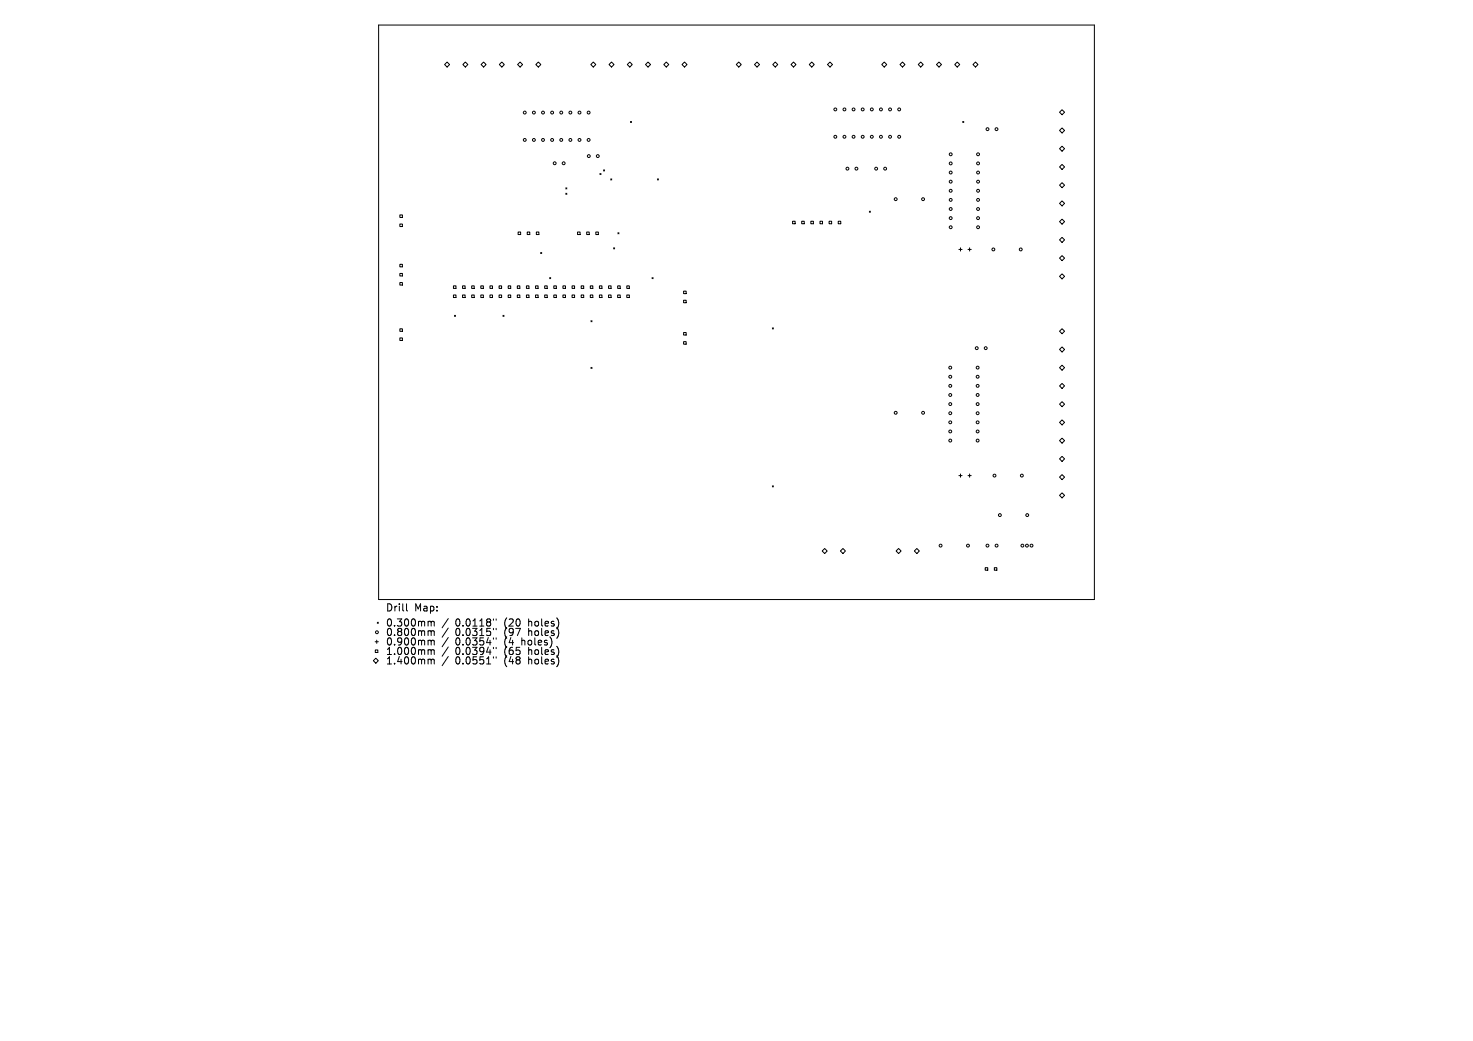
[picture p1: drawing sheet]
<svg xmlns="http://www.w3.org/2000/svg" width="297mm" height="210mm" viewBox="0 0 297 210" stroke-linecap="round" stroke-linejoin="round" font-family="sans-serif">
<defs><g id="words">
<g font-size="2">
<text x="77.7" y="123.5">Drill</text>
<text x="83.5" y="123.5">Map:</text>
<text x="77.7" y="126.6">0.300mm</text>
<text x="77.7" y="128.5">0.800mm</text>
<text x="77.7" y="130.4">0.900mm</text>
<text x="91.8" y="126.6">0.0118&quot;</text>
<text x="91.8" y="128.5">0.0315&quot;</text>
<text x="91.8" y="130.4">0.0354&quot;</text>
<text x="101.8" y="126.6">(20</text>
<text x="101.8" y="128.5">(97</text>
<text x="101.8" y="130.4">(4</text>
<text x="105.4" y="130.4">holes)</text>
<text x="106.7" y="126.6">holes)</text>
<text x="106.7" y="128.5">holes)</text>
<text x="77.7" y="132.3">1.000mm</text>
<text x="77.7" y="134.2">1.400mm</text>
<text x="91.8" y="132.3">0.0394&quot;</text>
<text x="91.8" y="134.2">0.0551&quot;</text>
<text x="101.8" y="132.3">(65</text>
<text x="101.8" y="134.2">(48</text>
<text x="106.7" y="132.3">holes)</text>
<text x="106.7" y="134.2">holes)</text>
</g>
</g></defs>
<g fill="none" stroke="#000" stroke-width=".2">
<path d="M76.3 5.1h144.4v115.8h-144.4zM89.6 13l.5-.5 .6 .5-.6 .5zM93.8 12.5l.5 .5-.5 .5-.5-.5zM97.5 12.5l.5 .5-.5 .5-.5-.5zM101.2 12.5l.5 .5-.5 .5-.5-.5zM104.9 12.5l.5 .5-.5 .5-.5-.5zM108.5 12.5l.6 .5-.6 .5-.5-.5zM119.6 12.5l.5 .5-.5 .5-.5-.5zM123.3 12.5l.5 .5-.5 .5-.5-.5zM127 12.5l.5 .5-.5 .5-.5-.5zM130.7 12.5l.5 .5-.5 .5-.5-.5zM134.3 12.5l.5 .5-.5 .5-.5-.5z"/>
<path d="M138 12.5l.5 .5-.5 .5-.5-.5zM148.5 13l.5-.5 .5 .5-.5 .5zM152.1 13l.5-.5 .5 .5-.5 .5zM155.8 13l.5-.5 .5 .5-.5 .5zM159.5 13l.5-.5 .5 .5-.5 .5zM163.2 13l.5-.5 .5 .5-.5 .5zM166.8 13l.6-.5 .5 .5-.5 .5zM178.3 12.5l.5 .5-.5 .5-.5-.5zM182 12.5l.5 .5-.5 .5-.5-.5zM185.6 12.5l.6 .5-.6 .5-.5-.5zM189.3 12.5l.5 .5-.5 .5-.5-.5zM193 12.5l.5 .5-.5 .5-.5-.5z"/>
<path d="M196.7 12.5l.5 .5-.5 .5-.5-.5zM114.1 37.9l.2 .2M114.1 39l.2 .2M114.3 37.9l-.2 .2M114.3 39l-.2 .2M121 35l.2 .2M121.2 35l-.2 .2M121.7 34.3l.2 .2M121.9 34.3l-.2 .2M123.1 36.1l.3 .2M123.4 36.1l-.3 .2M127.1 24.5l.2 .2"/>
<path d="M127.3 24.5l-.2 .2M132.6 36.1l.2 .2M132.8 36.1l-.2 .2M194.1 24.5l.2 .2M194.3 24.5l-.2 .2M213.6 22.6l.5-.5 .5 .5-.5 .5zM213.6 26.3l.5-.5 .5 .5-.5 .5zM213.6 30l.5-.5 .5 .5-.5 .5zM213.6 33.7l.5-.5 .5 .5-.5 .5zM213.6 37.4l.5-.6 .5 .6-.5 .5zM80.6 43.4h.5v.5h-.5zM80.6 45.2h.5v.5h-.5z"/>
<path d="M80.6 53.3h.5v.5h-.5zM80.6 55.2h.5v.5h-.5zM80.6 57h.5v.5h-.5zM91.4 57.7h.5v.5h-.5zM91.4 59.5h.5v.5h-.5zM93.3 57.7h.5v.5h-.5zM93.3 59.5h.5v.5h-.5zM95.1 57.7h.5v.5h-.5zM95.1 59.5h.5v.5h-.5zM96.9 57.7h.6v.5h-.6zM96.9 59.5h.6v.5h-.6zM98.8 57.7h.5v.5h-.5z"/>
<path d="M98.8 59.5h.5v.5h-.5zM100.6 57.7h.5v.5h-.5zM100.6 59.5h.5v.5h-.5zM102.5 57.7h.5v.5h-.5zM102.5 59.5h.5v.5h-.5zM104.3 57.7h.5v.5h-.5zM104.3 59.5h.5v.5h-.5zM104.5 46.8h.5v.5h-.5zM106.1 57.7h.6v.5h-.6zM106.1 59.5h.6v.5h-.6zM106.3 46.8h.5v.5h-.5zM108 57.7h.5v.5h-.5z"/>
<path d="M108 59.5h.5v.5h-.5zM108.1 46.8h.6v.5h-.6zM109 50.9l.2 .3M109.2 50.9l-.2 .3M109.8 57.7h.5v.5h-.5zM109.8 59.5h.5v.5h-.5zM110.8 56l.2 .2M111 56l-.2 .2M111.7 57.7h.5v.5h-.5zM111.7 59.5h.5v.5h-.5zM113.5 57.7h.5v.5h-.5zM113.5 59.5h.5v.5h-.5z"/>
<path d="M115.3 57.7h.6v.5h-.6zM115.3 59.5h.6v.5h-.6zM116.5 46.8h.5v.5h-.5zM117.2 57.7h.5v.5h-.5zM117.2 59.5h.5v.5h-.5zM118.3 46.8h.5v.5h-.5zM119 57.7h.5v.5h-.5zM119 59.5h.5v.5h-.5zM120.1 46.8h.5v.5h-.5zM120.9 57.7h.5v.5h-.5zM120.9 59.5h.5v.5h-.5zM122.7 57.7h.5v.5h-.5z"/>
<path d="M122.7 59.5h.5v.5h-.5zM123.7 50l.2 .2M123.9 50l-.2 .2M124.5 57.7h.6v.5h-.6zM124.5 59.5h.6v.5h-.6zM124.6 47l.2 .2M124.8 47l-.2 .2M126.4 57.7h.5v.5h-.5zM126.4 59.5h.5v.5h-.5zM131.5 56l.2 .2M131.7 56l-.2 .2M137.8 58.7h.6v.5h-.6z"/>
<path d="M159.8 44.6h.5v.5h-.5zM161.7 44.6h.5v.5h-.5zM163.5 44.6h.5v.5h-.5zM165.3 44.6h.5v.5h-.5zM167.2 44.6h.5v.5h-.5zM169 44.6h.5v.5h-.5zM175.3 42.6l.2 .2M175.5 42.6l-.2 .2M193.3 50.3h.7M193.7 50v.6M195.2 50.3h.6M195.5 50v.6"/>
<path d="M213.6 41l.5-.5 .5 .5-.5 .5zM213.6 44.7l.5-.5 .5 .5-.5 .5zM213.6 48.4l.5-.5 .5 .5-.5 .5zM213.6 52.1l.5-.5 .5 .5-.5 .5zM213.6 55.8l.5-.6 .5 .6-.5 .5zM80.6 66.3h.5v.5h-.5zM80.6 68.2h.5v.5h-.5zM91.6 63.6l.3 .2M91.9 63.6l-.3 .2M101.4 63.6l.2 .2M101.6 63.6l-.2 .2M119.2 64.7l.2 .2"/>
<path d="M119.2 74.1l.2 .2M119.4 64.7l-.2 .2M119.4 74.1l-.2 .2M137.8 60.6h.6v.5h-.6zM137.8 67.1h.6v.5h-.6zM137.8 68.9h.6v.5h-.6zM155.7 66.1l.2 .3M155.9 66.1l-.2 .3M213.6 66.8l.5-.5 .5 .5-.5 .5zM213.6 70.5l.5-.5 .5 .5-.5 .5zM213.6 74.2l.5-.5 .5 .5-.5 .5zM213.6 77.9l.5-.6 .5 .6-.5 .5z"/>
<path d="M155.7 98l.2 .2M155.9 98l-.2 .2M193.3 95.9h.7M193.7 95.6v.7M195.2 95.9h.6M195.5 95.6v.7M213.6 81.5l.5-.5 .5 .5-.5 .5zM213.6 85.2l.5-.5 .5 .5-.5 .5zM213.6 88.9l.5-.5 .5 .5-.5 .5zM213.6 92.6l.5-.5 .5 .5-.5 .5zM213.6 96.3l.5-.6 .5 .6-.5 .5zM213.6 99.9l.5-.5 .5 .5-.5 .5z"/>
<path d="M165.8 111.2l.5-.5 .5 .5-.5 .5zM169.5 111.2l.5-.5 .5 .5-.5 .5zM181.2 110.7l.5 .5-.5 .5-.5-.5zM184.9 110.7l.5 .5-.5 .5-.5-.5zM198.6 114.5h.6v.5h-.6zM200.5 114.5h.5v.5h-.5zM75.3 133.3l.5-.5 .5 .5-.5 .5zM75.6 129.5h.7M75.7 131.1h.5v.5h-.5zM76 129.1v.7M76.1 125.5l.2 .2M76.3 125.5l-.2 .2"/>
<path d="M82 121.8v1.3l.2 .2M86.5 125.3l.4 .2M86.5 127.2l.4 .3M86.5 129.2l.4 .2M86.5 131.1l.4 .2M86.5 133l.4 .2M86.9 125.5l.2-.2 .4 .1 .1 .9M86.9 125.5v.8M86.9 127.5v.7M86.9 129.4v.7M86.9 131.3v.7M86.9 133.2v.8"/>
<path d="M86.9 127.5l.2-.3 .4 .1 .1 .9M86.9 129.4l.2-.2h.4l.1 .9M86.9 131.3l.2-.2h.4l.1 .9M86.9 133.2l.2-.2 .4 .1 .1 .9M90.4 124.8l-1.3 1.8M90.4 126.7l-1.3 1.9M90.4 128.6l-1.3 1.9M90.4 130.5l-1.3 1.9M90.4 132.4l-1.3 1.9M99.5 124.9v.2M99.5 126.8v.2M99.5 128.7v.3"/>
<path d="M99.5 130.6v.3M99.5 132.5v.3M100 124.9v.2M100 126.8v.2M100 128.7v.3M100 130.6v.3M100 132.5v.3"/>
<circle cx="105.8" cy="28.2" r=".29"/>
<circle cx="105.8" cy="22.7" r=".29"/>
<circle cx="107.6" cy="28.2" r=".29"/>
<circle cx="107.6" cy="22.7" r=".29"/>
<circle cx="109.5" cy="28.2" r=".29"/>
<circle cx="109.5" cy="22.7" r=".29"/>
<circle cx="111.3" cy="28.2" r=".29"/>
<circle cx="111.3" cy="22.7" r=".29"/>
<circle cx="111.8" cy="32.9" r=".29"/>
<circle cx="113.2" cy="28.2" r=".29"/>
<circle cx="113.2" cy="22.7" r=".29"/>
<circle cx="113.7" cy="32.9" r=".29"/>
<circle cx="115" cy="28.2" r=".29"/>
<circle cx="115" cy="22.7" r=".29"/>
<circle cx="116.8" cy="28.2" r=".29"/>
<circle cx="116.8" cy="22.7" r=".29"/>
<circle cx="118.7" cy="28.2" r=".29"/>
<circle cx="118.7" cy="22.7" r=".29"/>
<circle cx="118.7" cy="31.5" r=".29"/>
<circle cx="120.5" cy="31.5" r=".29"/>
<circle cx="168.4" cy="27.6" r=".29"/>
<circle cx="168.4" cy="22.1" r=".29"/>
<circle cx="170.3" cy="27.6" r=".29"/>
<circle cx="170.3" cy="22.1" r=".29"/>
<circle cx="170.9" cy="34" r=".29"/>
<circle cx="172.1" cy="27.6" r=".29"/>
<circle cx="172.1" cy="22.1" r=".29"/>
<circle cx="172.7" cy="34" r=".29"/>
<circle cx="173.9" cy="27.6" r=".29"/>
<circle cx="173.9" cy="22.1" r=".29"/>
<circle cx="175.8" cy="27.6" r=".29"/>
<circle cx="175.8" cy="22.1" r=".29"/>
<circle cx="176.7" cy="34" r=".29"/>
<circle cx="177.6" cy="27.6" r=".29"/>
<circle cx="177.6" cy="22.1" r=".29"/>
<circle cx="178.5" cy="34" r=".29"/>
<circle cx="179.5" cy="27.6" r=".29"/>
<circle cx="179.5" cy="22.1" r=".29"/>
<circle cx="181.3" cy="27.6" r=".29"/>
<circle cx="181.3" cy="22.1" r=".29"/>
<circle cx="191.7" cy="33" r=".29"/>
<circle cx="191.7" cy="38.5" r=".29"/>
<circle cx="191.7" cy="36.6" r=".29"/>
<circle cx="191.7" cy="34.8" r=".29"/>
<circle cx="191.7" cy="31.1" r=".29"/>
<circle cx="197.2" cy="33" r=".29"/>
<circle cx="197.2" cy="38.5" r=".29"/>
<circle cx="197.2" cy="36.6" r=".29"/>
<circle cx="197.2" cy="31.1" r=".29"/>
<circle cx="197.2" cy="34.8" r=".29"/>
<circle cx="199.1" cy="26.1" r=".29"/>
<circle cx="200.9" cy="26.1" r=".29"/>
<circle cx="180.6" cy="40.2" r=".29"/>
<circle cx="186.1" cy="40.2" r=".29"/>
<circle cx="191.7" cy="40.3" r=".29"/>
<circle cx="191.7" cy="45.8" r=".29"/>
<circle cx="191.7" cy="44" r=".29"/>
<circle cx="191.7" cy="42.2" r=".29"/>
<circle cx="197.2" cy="40.3" r=".29"/>
<circle cx="197.2" cy="44" r=".29"/>
<circle cx="197.2" cy="45.8" r=".29"/>
<circle cx="197.2" cy="42.2" r=".29"/>
<circle cx="200.3" cy="50.3" r=".29"/>
<circle cx="205.8" cy="50.3" r=".29"/>
<circle cx="191.6" cy="79.7" r=".29"/>
<circle cx="191.6" cy="74.2" r=".29"/>
<circle cx="191.6" cy="76" r=".29"/>
<circle cx="191.6" cy="77.8" r=".29"/>
<circle cx="196.9" cy="70.2" r=".29"/>
<circle cx="197.1" cy="79.7" r=".29"/>
<circle cx="197.1" cy="77.8" r=".29"/>
<circle cx="197.1" cy="76" r=".29"/>
<circle cx="197.1" cy="74.2" r=".29"/>
<circle cx="198.8" cy="70.2" r=".29"/>
<circle cx="180.6" cy="83.3" r=".29"/>
<circle cx="186.1" cy="83.3" r=".29"/>
<circle cx="191.6" cy="87" r=".29"/>
<circle cx="191.6" cy="81.5" r=".29"/>
<circle cx="191.6" cy="85.2" r=".29"/>
<circle cx="191.6" cy="88.9" r=".29"/>
<circle cx="191.6" cy="83.4" r=".29"/>
<circle cx="197.1" cy="87" r=".29"/>
<circle cx="197.1" cy="88.9" r=".29"/>
<circle cx="197.1" cy="81.5" r=".29"/>
<circle cx="197.1" cy="85.2" r=".29"/>
<circle cx="197.1" cy="83.4" r=".29"/>
<circle cx="200.5" cy="95.9" r=".29"/>
<circle cx="206" cy="95.9" r=".29"/>
<circle cx="189.7" cy="110.1" r=".29"/>
<circle cx="195.2" cy="110.1" r=".29"/>
<circle cx="199.1" cy="110.1" r=".29"/>
<circle cx="200.9" cy="110.1" r=".29"/>
<circle cx="201.6" cy="103.9" r=".29"/>
<circle cx="206.1" cy="110.1" r=".29"/>
<circle cx="207.1" cy="110.1" r=".29"/>
<circle cx="207.1" cy="103.9" r=".29"/>
<circle cx="208" cy="110.1" r=".29"/>
<circle cx="76" cy="127.6" r=".29"/>
</g>
<use href="#words"/>
</svg>
